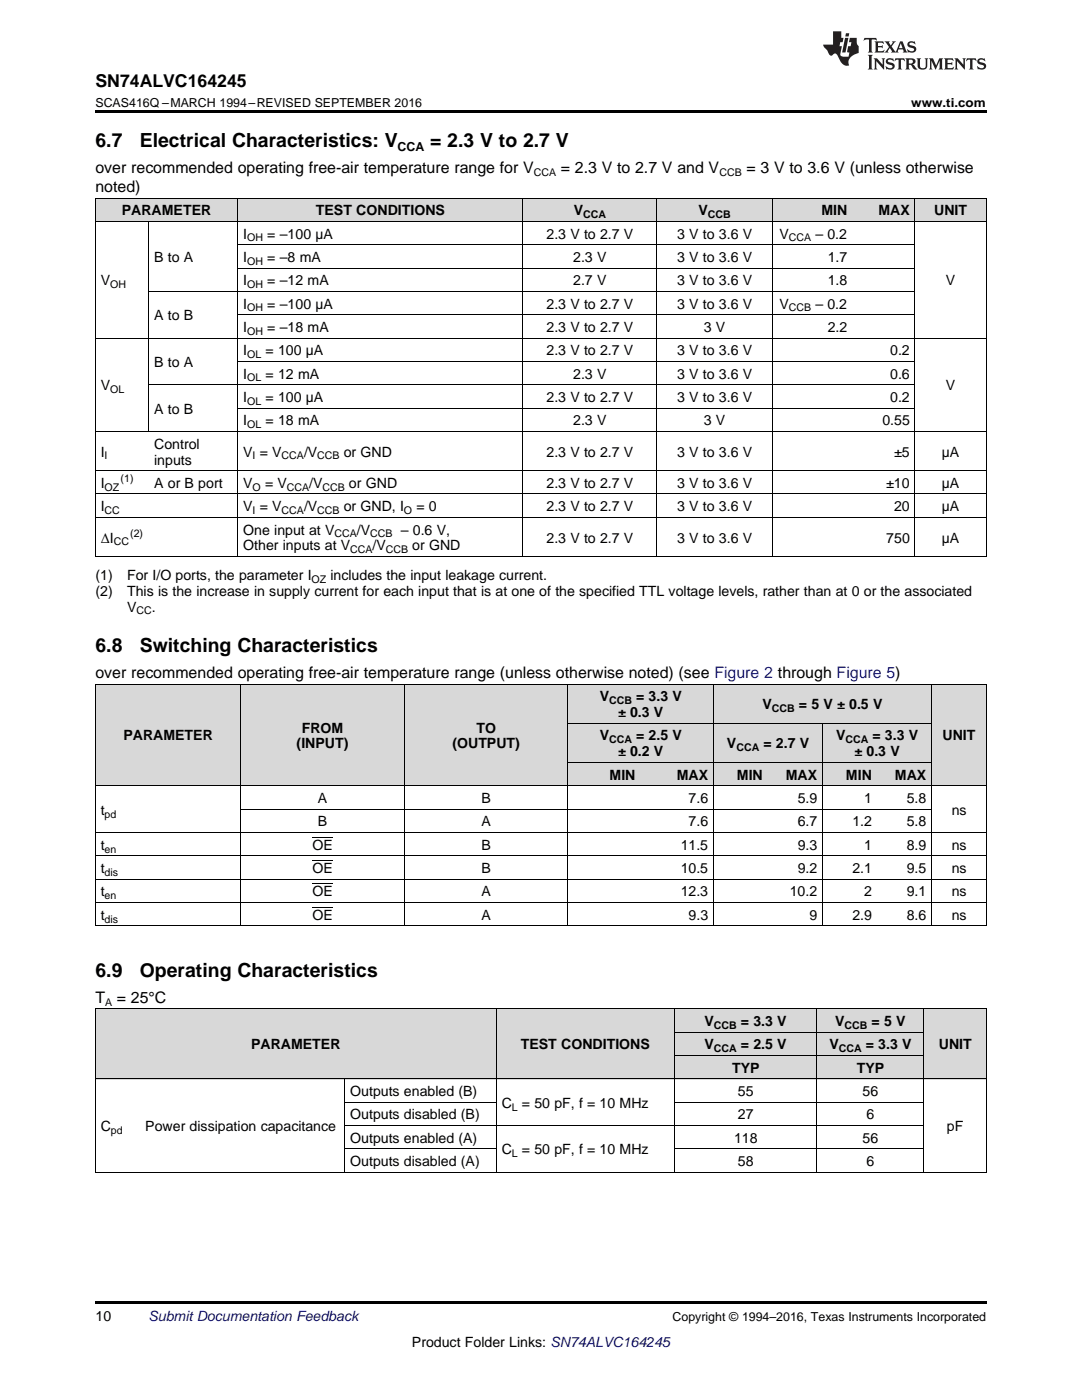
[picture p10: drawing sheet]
<svg xmlns="http://www.w3.org/2000/svg" width="216mm" height="279mm" viewBox="0 0 216 279" stroke-linecap="round" stroke-linejoin="round" font-family="sans-serif">
<defs><g id="words">
<g font-size="3.9">
<text x="19" y="29.3">6.7</text>
<text x="27.9" y="29.3">Electrical Characteristics: V</text>
<text x="85.8" y="29.3">= 2.3 V to 2.7 V</text>
<text x="19" y="130.1">6.8</text>
<text x="27.9" y="130.1">Switching Characteristics</text>
<text x="19" y="195">6.9</text>
<text x="27.9" y="195">Operating Characteristics</text>
</g>
<text font-size="3.5" x="19" y="17.3">SN74ALVC164245</text>
<g font-size="3.2">
<text x="19" y="34.4">over recommended operating free-air temperature range for V</text>
<text x="111.9" y="34.4">= 2.3 V to 2.7 V and V</text>
<text x="148.9" y="34.4">= 3 V to 3.6 V (unless otherwise</text>
<text x="19" y="38.3">noted)</text>
<text x="19" y="135.3">over recommended operating free-air temperature range (unless otherwise noted) (see Figure 2 through Figure 5)</text>
<text x="19" y="200.1">T</text>
<text x="23.3" y="200.1">= 25°C</text>
</g>
<g font-size="2.8">
<text x="24.3" y="43">PARAMETER</text>
<text x="48.5" y="47.6">I</text>
<text x="53.3" y="47.6">= –100 µA</text>
<text x="63" y="43">TEST CONDITIONS</text>
<text x="109" y="47.6">2.3 V to 2.7 V</text>
<text x="114.5" y="43">V</text>
<text x="135.1" y="47.6">3 V to 3.6 V</text>
<text x="139.3" y="43">V</text>
<text x="155.5" y="47.6">V</text>
<text x="162.7" y="47.6">– 0.2</text>
<text x="163.9" y="43">MIN</text>
<text x="175.3" y="43">MAX</text>
<text x="186.4" y="43">UNIT</text>
<text x="30.8" y="52.3">B to A</text>
<text x="48.5" y="52.3">I</text>
<text x="53.3" y="52.3">= –8 mA</text>
<text x="114.4" y="52.3">2.3 V</text>
<text x="135.1" y="52.3">3 V to 3.6 V</text>
<text x="165.2" y="52.3">1.7</text>
<text x="20.1" y="56.9">V</text>
<text x="48.5" y="56.9">I</text>
<text x="53.3" y="56.9">= –12 mA</text>
<text x="114.4" y="56.9">2.7 V</text>
<text x="135.1" y="56.9">3 V to 3.6 V</text>
<text x="165.2" y="56.9">1.8</text>
<text x="188.7" y="56.9">V</text>
<text x="30.8" y="63.9">A to B</text>
<text x="48.5" y="61.6">I</text>
<text x="53.3" y="61.6">= –100 µA</text>
<text x="109" y="61.6">2.3 V to 2.7 V</text>
<text x="135.1" y="61.6">3 V to 3.6 V</text>
<text x="155.5" y="61.6">V</text>
<text x="162.7" y="61.6">– 0.2</text>
<text x="48.5" y="66.3">I</text>
<text x="48.5" y="70.9">I</text>
<text x="53" y="70.9">= 100 µA</text>
<text x="53.3" y="66.3">= –18 mA</text>
<text x="109" y="66.3">2.3 V to 2.7 V</text>
<text x="109" y="70.9">2.3 V to 2.7 V</text>
<text x="135.1" y="70.9">3 V to 3.6 V</text>
<text x="140.4" y="66.3">3 V</text>
<text x="165.2" y="66.3">2.2</text>
<text x="177.6" y="70.9">0.2</text>
<text x="20.1" y="77.9">V</text>
<text x="30.8" y="73.2">B to A</text>
<text x="48.5" y="75.6">I</text>
<text x="53" y="75.6">= 12 mA</text>
<text x="114.4" y="75.6">2.3 V</text>
<text x="135.1" y="75.6">3 V to 3.6 V</text>
<text x="177.6" y="75.6">0.6</text>
<text x="188.7" y="77.9">V</text>
<text x="30.8" y="82.5">A to B</text>
<text x="48.5" y="80.2">I</text>
<text x="53" y="80.2">= 100 µA</text>
<text x="109" y="80.2">2.3 V to 2.7 V</text>
<text x="135.1" y="80.2">3 V to 3.6 V</text>
<text x="177.6" y="80.2">0.2</text>
<text x="30.8" y="89.5">Control</text>
<text x="48.5" y="84.9">I</text>
<text x="53" y="84.9">= 18 mA</text>
<text x="114.4" y="84.9">2.3 V</text>
<text x="140.4" y="84.9">3 V</text>
<text x="176.1" y="84.9">0.55</text>
<text x="20.1" y="91.1">I</text>
<text x="30.8" y="92.7">inputs</text>
<text x="48.5" y="91.1">V = V</text>
<text x="60.7" y="91.1">/V</text>
<text x="68.6" y="91.1">or GND</text>
<text x="109" y="91.1">2.3 V to 2.7 V</text>
<text x="135.1" y="91.1">3 V to 3.6 V</text>
<text x="178.4" y="91.1">±5</text>
<text x="187.9" y="91.1">µA</text>
<text x="20.1" y="97.4">I</text>
<text x="30.8" y="97.4">A or B port</text>
<text x="48.5" y="97.4">V</text>
<text x="52.9" y="97.4">= V</text>
<text x="61.7" y="97.4">/V</text>
<text x="69.6" y="97.4">or GND</text>
<text x="109" y="97.4">2.3 V to 2.7 V</text>
<text x="135.1" y="97.4">3 V to 3.6 V</text>
<text x="176.8" y="97.4">±10</text>
<text x="187.9" y="97.4">µA</text>
<text x="20.1" y="102">I</text>
<text x="48.5" y="102">V = V</text>
<text x="48.5" y="106.7">One input at V</text>
<text x="60.7" y="102">/V</text>
<text x="68.6" y="102">or GND, I</text>
<text x="71.2" y="106.7">/V</text>
<text x="80" y="106.7">– 0.6 V,</text>
<text x="83.1" y="102">= 0</text>
<text x="109" y="102">2.3 V to 2.7 V</text>
<text x="135.1" y="102">3 V to 3.6 V</text>
<text x="178.4" y="102">20</text>
<text x="187.9" y="102">µA</text>
<text x="20.1" y="108.3">ΔI</text>
<text x="48.5" y="109.9">Other inputs at V</text>
<text x="74.4" y="109.9">/V</text>
<text x="82.3" y="109.9">or GND</text>
<text x="109" y="108.3">2.3 V to 2.7 V</text>
<text x="135.1" y="108.3">3 V to 3.6 V</text>
<text x="176.8" y="108.3">750</text>
<text x="187.9" y="108.3">µA</text>
<text x="19" y="115.7">(1)</text>
<text x="19" y="118.9">(2)</text>
<text x="25.4" y="115.7">For I/O ports, the parameter I</text>
<text x="25.4" y="118.9">This is the increase in supply current for each input that is at one of the specified TTL voltage levels, rather than at 0 or the associated</text>
<text x="65.9" y="115.7">includes the input leakage current.</text>
<text x="25.4" y="122.1">V</text>
<text x="30.3" y="122.1">.</text>
<text x="119.7" y="139.9">V</text>
<text x="123.4" y="143.1">± 0.3 V</text>
<text x="126.9" y="139.9">=</text>
<text x="129.4" y="139.9">3.3 V</text>
<text x="152.2" y="141.5">V</text>
<text x="159.4" y="141.5">= 5</text>
<text x="164.3" y="141.5">V ± 0.5 V</text>
<text x="24.6" y="147.8">PARAMETER</text>
<text x="59.2" y="149.4">(INPUT)</text>
<text x="60.2" y="146.2">FROM</text>
<text x="90.3" y="149.4">(OUTPUT)</text>
<text x="95.1" y="146.2">TO</text>
<text x="119.7" y="147.8">V</text>
<text x="126.9" y="147.8">=</text>
<text x="129.4" y="147.8">2.5 V</text>
<text x="145.1" y="149.4">V</text>
<text x="152.3" y="149.4">=</text>
<text x="154.8" y="149.4">2.7 V</text>
<text x="166.8" y="147.8">V</text>
<text x="174.1" y="147.8">=</text>
<text x="176.6" y="147.8">3.3 V</text>
<text x="188.1" y="147.8">UNIT</text>
<text x="121.6" y="155.6">MIN</text>
<text x="123.4" y="151">± 0.2 V</text>
<text x="135" y="155.6">MAX</text>
<text x="147" y="155.6">MIN</text>
<text x="156.8" y="155.6">MAX</text>
<text x="168.8" y="155.6">MIN</text>
<text x="170.5" y="151">± 0.3 V</text>
<text x="178.6" y="155.6">MAX</text>
<text x="63.4" y="160.3">A</text>
<text x="96.1" y="160.3">B</text>
<text x="137.4" y="160.3">7.6</text>
<text x="159.2" y="160.3">5.9</text>
<text x="172.4" y="160.3">1</text>
<text x="180.9" y="160.3">5.8</text>
<text x="20.1" y="162.6">t</text>
<text x="63.4" y="164.9">B</text>
<text x="96.1" y="164.9">A</text>
<text x="137.4" y="164.9">7.6</text>
<text x="159.2" y="164.9">6.7</text>
<text x="170.1" y="164.9">1.2</text>
<text x="180.9" y="164.9">5.8</text>
<text x="189.9" y="162.6">ns</text>
<text x="20.1" y="169.6">t</text>
<text x="62.3" y="169.6">OE</text>
<text x="96.1" y="169.6">B</text>
<text x="135.8" y="169.6">11.5</text>
<text x="159.2" y="169.6">9.3</text>
<text x="172.4" y="169.6">1</text>
<text x="180.9" y="169.6">8.9</text>
<text x="189.9" y="169.6">ns</text>
<text x="20.1" y="174.2">t</text>
<text x="20.1" y="178.9">t</text>
<text x="62.3" y="174.2">OE</text>
<text x="62.3" y="178.9">OE</text>
<text x="96.1" y="174.2">B</text>
<text x="96.1" y="178.9">A</text>
<text x="135.8" y="174.2">10.5</text>
<text x="135.8" y="178.9">12.3</text>
<text x="157.6" y="178.9">10.2</text>
<text x="159.2" y="174.2">9.2</text>
<text x="170.1" y="174.2">2.1</text>
<text x="172.4" y="178.9">2</text>
<text x="180.9" y="174.2">9.5</text>
<text x="180.9" y="178.9">9.1</text>
<text x="189.9" y="174.2">ns</text>
<text x="189.9" y="178.9">ns</text>
<text x="20.1" y="183.6">t</text>
<text x="62.3" y="183.6">OE</text>
<text x="96.1" y="183.6">A</text>
<text x="137.4" y="183.6">9.3</text>
<text x="161.5" y="183.6">9</text>
<text x="170.1" y="183.6">2.9</text>
<text x="180.9" y="183.6">8.6</text>
<text x="189.9" y="183.6">ns</text>
<text x="50.1" y="209.4">PARAMETER</text>
<text x="103.9" y="209.4">TEST CONDITIONS</text>
<text x="140.6" y="204.8">V</text>
<text x="140.6" y="209.4">V</text>
<text x="147.8" y="204.8">= 3.3 V</text>
<text x="147.8" y="209.4">= 2.5 V</text>
<text x="165.5" y="209.4">V</text>
<text x="166.7" y="204.8">V</text>
<text x="172.8" y="209.4">= 3.3 V</text>
<text x="173.9" y="204.8">= 5 V</text>
<text x="187.3" y="209.4">UNIT</text>
<text x="146.1" y="214.1">TYP</text>
<text x="171" y="214.1">TYP</text>
<text x="69.9" y="218.8">Outputs enabled (B)</text>
<text x="100.1" y="221.1">C</text>
<text x="104.1" y="221.1">= 50 pF, f = 10 MHz</text>
<text x="147.2" y="218.8">55</text>
<text x="172.1" y="218.8">56</text>
<text x="20.1" y="225.7">C</text>
<text x="29" y="225.7">Power dissipation capacitance</text>
<text x="69.9" y="223.4">Outputs disabled (B)</text>
<text x="147.2" y="223.4">27</text>
<text x="172.9" y="223.4">6</text>
<text x="188.9" y="225.7">pF</text>
<text x="69.9" y="228.1">Outputs enabled (A)</text>
<text x="69.9" y="232.7">Outputs disabled (A)</text>
<text x="100.1" y="230.4">C</text>
<text x="104.1" y="230.4">= 50 pF, f = 10 MHz</text>
<text x="146.5" y="228.1">118</text>
<text x="147.2" y="232.7">58</text>
<text x="172.1" y="228.1">56</text>
<text x="172.9" y="232.7">6</text>
<text x="19" y="263.6">10</text>
<text x="82.2" y="268.9">Product Folder Links: SN74ALVC164245</text>
</g>
<text font-size="2.8" fill="#0000c8" x="29.6" y="263.6">Submit Documentation Feedback</text>
<g font-size="2.5">
<text x="19" y="21.4">SCAS416Q –MARCH 1994–REVISED SEPTEMBER 2016</text>
<text x="181.8" y="21.4">www.ti.com</text>
<text x="79.3" y="30.1">CCA</text>
<text x="134.2" y="263.6">Copyright © 1994–2016, Texas Instruments Incorporated</text>
</g>
<g font-size="2.1">
<text x="106.5" y="35.1">CCA</text>
<text x="143.5" y="35.1">CCB</text>
<text x="116.3" y="43.5">CCA</text>
<text x="141.2" y="43.5">CCB</text>
<text x="49.3" y="48.2">OH</text>
<text x="49.3" y="52.8">OH</text>
<text x="157.4" y="48.2">CCA</text>
<text x="22" y="57.5">OH</text>
<text x="49.3" y="57.5">OH</text>
<text x="49.3" y="62.2">OH</text>
<text x="157.4" y="62.2">CCB</text>
<text x="49.3" y="66.8">OH</text>
<text x="49.3" y="71.5">OL</text>
<text x="49.3" y="76.1">OL</text>
<text x="22" y="78.5">OL</text>
<text x="49.3" y="80.8">OL</text>
<text x="49.3" y="85.4">OL</text>
<text x="20.9" y="91.7">I</text>
<text x="50.4" y="91.7">I</text>
<text x="56.2" y="91.7">CCA</text>
<text x="63.3" y="91.7">CCB</text>
<text x="20.9" y="97.9">OZ</text>
<text x="24.1" y="96.2">(1)</text>
<text x="50.4" y="97.9">O</text>
<text x="57.3" y="97.9">CCA</text>
<text x="64.3" y="97.9">CCB</text>
<text x="20.9" y="102.6">CC</text>
<text x="26" y="107.1">(2)</text>
<text x="50.4" y="102.6">I</text>
<text x="56.2" y="102.6">CCA</text>
<text x="63.3" y="102.6">CCB</text>
<text x="66.7" y="107.2">CCA</text>
<text x="73.8" y="107.2">CCB</text>
<text x="80.6" y="102.6">O</text>
<text x="22.7" y="108.8">CC</text>
<text x="69.9" y="110.4">CCA</text>
<text x="77" y="110.4">CCB</text>
<text x="62.2" y="116.3">OZ</text>
<text x="27.3" y="122.6">CC</text>
<text x="121.5" y="140.5">CCB</text>
<text x="154" y="142.1">CCB</text>
<text x="121.5" y="148.3">CCA</text>
<text x="146.9" y="149.9">CCA</text>
<text x="168.7" y="148.3">CCA</text>
<text x="20.9" y="163.2">pd</text>
<text x="20.9" y="170.1">en</text>
<text x="20.9" y="174.8">dis</text>
<text x="20.9" y="179.5">en</text>
<text x="20.9" y="184.1">dis</text>
<text x="21" y="200.8">A</text>
<text x="142.5" y="205.4">CCB</text>
<text x="168.5" y="205.4">CCB</text>
<text x="142.5" y="210">CCA</text>
<text x="167.4" y="210">CCA</text>
<text x="102.1" y="221.7">L</text>
<text x="22.1" y="226.3">pd</text>
<text x="102.1" y="231">L</text>
</g>
</g></defs>
<g fill="#d8d8d8">
<path d="M19 201.4h8.9v14h-8.9z"/>
<path d="M27.9 201.4h40.9v14h-40.9z"/>
<path d="M68.8 201.4h30.3v14h-30.3z"/>
<path d="M99.1 201.4h17.7v14h-17.7z"/>
<path d="M116.8 201.4h17.8v14h-17.8z"/>
<path d="M184.4 201.4h12.4v14h-12.4z"/>
<path d="M134.6 210.7h28.5v4.7h-28.5z"/>
<path d="M163.1 210.7h21.3v4.7h-21.3z"/>
<path d="M134.6 206.1h28.5v4.6h-28.5z"/>
<path d="M163.1 206.1h21.3v4.6h-21.3z"/>
<path d="M134.6 201.4h28.5v4.7h-28.5z"/>
<path d="M163.1 201.4h21.3v4.7h-21.3z"/>
<path d="M19 136.6h29v20.3h-29z"/>
<path d="M48 136.6h32.7v20.3h-32.7z"/>
<path d="M80.7 136.6h32.7v20.3h-32.7z"/>
<path d="M185.9 136.6h10.9v20.3h-10.9z"/>
<path d="M113.4 152.2h14.5v4.7h-14.5z"/>
<path d="M127.9 152.2h14.5v4.7h-14.5z"/>
<path d="M142.4 152.2h10.9v4.7h-10.9z"/>
<path d="M153.3 152.2h10.9v4.7h-10.9z"/>
<path d="M164.2 152.2h10.8v4.7h-10.8z"/>
<path d="M175 152.2h10.9v4.7h-10.9z"/>
<path d="M113.4 144.4h14.5v7.8h-14.5z"/>
<path d="M127.9 144.4h14.5v7.8h-14.5z"/>
<path d="M142.4 144.4h10.9v7.8h-10.9z"/>
<path d="M153.3 144.4h10.9v7.8h-10.9z"/>
<path d="M164.2 144.4h10.8v7.8h-10.8z"/>
<path d="M175 144.4h10.9v7.8h-10.9z"/>
<path d="M113.4 136.6h14.5v7.8h-14.5z"/>
<path d="M127.9 136.6h14.5v7.8h-14.5z"/>
<path d="M142.4 136.6h10.9v7.8h-10.9z"/>
<path d="M153.3 136.6h10.9v7.8h-10.9z"/>
<path d="M164.2 136.6h10.8v7.8h-10.8z"/>
<path d="M175 136.6h10.9v7.8h-10.9z"/>
<path d="M19 39.6h10.7v4.6h-10.7z"/>
<path d="M29.7 39.6h17.8v4.6h-17.8z"/>
<path d="M47.5 39.6h56.9v4.6h-56.9z"/>
<path d="M104.4 39.6h26.7v4.6h-26.7z"/>
<path d="M131.1 39.6h23.1v4.6h-23.1z"/>
<path d="M154.2 39.6h16v4.6h-16z"/>
<path d="M170.2 39.6h12.4v4.6h-12.4z"/>
<path d="M182.6 39.6h14.2v4.6h-14.2z"/>
</g>
<g fill="#000">
<path d="M19 22h177.8v.5h-177.8zM19 111.1h.2zM47.4 111.1h.1zM104.3 111.1h.1zM131 111.1h.1zM154.1 111.1h.1zM170.1 111.1h.1zM182.5 111.1h.1zM196.7 111.1h.1zM19 184.8h.2zM80.6 184.8h.1zM113.3 184.8h.1z"/>
<path d="M127.8 184.8h.1zM142.3 184.8h.1zM153.2 184.8h.1zM164.1 184.8h.1zM174.9 184.8h.1zM185.8 184.8h.1zM196.7 184.8h.1zM19 259.7h177.8v.5h-177.8z"/>
</g>
<g fill="none" stroke="#000" stroke-width=".2">
<path d="M19 39.5h177.8M19.1 39.5v71.6M47.4 39.5v71.6M104.3 39.5v71.6M131 39.5v71.6M154.1 39.5v71.6M182.5 39.5v71.6M196.8 39.5v71.6M19 44.2h177.8M29.7 44.2v41.9M29.7 58.2h152.9M47.5 53.5h135.1"/>
<path d="M47.5 48.8h135.1M19 67.5h177.8M29.7 76.8h152.9M47.5 72.1h135.1M47.5 62.8h135.1M19 98.6h177.8M19 93.9h177.8M19 86.1h177.8M47.5 81.4h135.1M19 111.1h177.8M19 103.2h177.8M19 136.5h177.8"/>
<path d="M19.1 136.5v48.3M48 136.5v48.3M80.7 136.5v48.3M113.3 136.5v48.3M142.4 136.5v48.3M185.9 136.5v48.3M196.8 136.5v48.3M19 156.8h177.8M113.4 152.2h72.5M113.4 144.3h72.5M164.1 144.4v40.4M19 175.5h177.8"/>
<path d="M19 170.8h177.8M19 166.1h177.8M48 161.5h137.9M19 184.8h177.8M19 180.1h177.8M19 215.3h177.8M19 201.3h177.8M19.1 201.4v32.6M68.8 215.4v18.6M68.8 220h30.2M99 201.4v32.6M134.6 201.4v32.6"/>
<path d="M134.6 220h49.8M134.6 210.7h49.8M134.6 206h49.8M163 201.4v32.6M184.3 201.4v32.6M196.8 201.4v32.6M19 233.9h177.8M68.8 229.3h30.2M68.8 224.6h115.6M134.6 229.3h49.8"/>
</g>
<g fill="#231f20">
<path d="M172.5 7.6l-.1 .5 .4-.2h.6v.1v2.1l-.2 .4h.9l-.2-.4v-2.1l.1-.1h.5l.5 .2-.2-.5zM174.5 8.3l.2 .3v1.5l-.2 .4h1.8l.2-.6a1.04 1.04 0 0 1-1.3 .2v-.7h.6l.3 .2v-.6l-.3 .2h-.6v-.6l.8-.1 .4 .3-.2-.5zM176.5 8.3l.9 1.1-.9 1.1h.8l-.2-.2 .4-.7 .5 .7-.2 .2h1.5l-.2-.2 .2-.4h.9l.1 .4-.2 .2h1l-.3-.3-.7-1.9h-.5l-.9 2-.8-1 .9-1h-.8l.1 .3-.4 .5-.3-.6 .1-.2zM179.7 8.6l.4 1h-.7zM181.3 8.4a.63 .63 0 0 0-.2 .7 .63 .63 0 0 0 .6 .4l.6 .2 .1 .2a.75 .75 0 0 1-.7 .4 .75 .75 0 0 1-.6-.5l.1 .7 .1-.1a1.11 1.11 0 0 0 1.5-.6 1.13 1.13 0 0 0-1.2-.8l-.1-.4a1.04 1.04 0 0 1 1.2 .2l-.2-.5-.2 .1-.4-.2zM173.2 10.9l.2 .4v2.2l-.2 .4h1l-.3-.4v-2.2l.3-.4zM174.3 11.6l.3 .4v1.5l-.3 .4h.8l-.2-.4v-1.3l1.5 1.7v-1.9l.2-.4h-.7l.2 .4v.9l-1.1-1.3zM177 11.8a.62 .62 0 0 0-.2 .7 .62 .62 0 0 0 .6 .4l.6 .1 .1 .3a.76 .76 0 0 1-.7 .3 .76 .76 0 0 1-.7-.4l.2 .7 .1-.1a1.11 1.11 0 0 0 1.5-.6 1.13 1.13 0 0 0-1.2-.8l-.1-.4a1.04 1.04 0 0 1 1.2 .2l-.2-.6-.2 .1-.5-.1zM178.7 11.6l-.2 .6a.61 .61 0 0 1 .8-.3v1.6l-.2 .4h.9l-.2-.4v-1.6a.63 .63 0 0 1 .7 .3l-.1-.6zM180.6 11.6l.3 .4v1.5l-.3 .4h1l-.2-.2-.1-.8 .6 .2a.76 .76 0 0 0 1.2 .7l-1-1a.58 .58 0 0 0 .6-.5 .58 .58 0 0 0-.5-.6zM181.4 11.9h.1a.45 .45 0 0 1 .5 .1 .45 .45 0 0 1 .1 .5l-.8 .2zM182.9 11.6l.2 .2a2.17 2.17 0 0 0 .3 1.9 .99 .99 0 0 0 1.6-.6v-1.1l.2-.4h-.7l.2 .2a1.92 1.92 0 0 1-.2 1.8 .6 .6 0 0 1-.9-.5v-1.1l.2-.4zM185.4 11.6l.2 .4v1.5l-.2 .4h.7l-.2-.4v-1.4l.8 1.8 .8-1.8v1.4l-.2 .4h.9l-.2-.4v-1.5l.2-.4h-.8l-.6 1.5-.6-1.5zM188.4 11.6l.2 .4v1.5l-.2 .4h1.8l.1-.6a1.04 1.04 0 0 1-1.2 .1v-.6h.5l.4 .2v-.6l-.4 .2h-.5v-.7h.8l.3 .3-.1-.6zM190.5 11.6l.2 .4v1.5l-.2 .4h.7l-.2-.4v-1.3l1.5 1.7v-1.9l.2-.4h-.7l.2 .4v.9l-1.1-1.3zM192.9 11.6l-.1 .6a.61 .61 0 0 1 .7-.3l.1 1.6-.3 .4h1l-.3-.4 .1-1.6a.63 .63 0 0 1 .7 .3l-.1-.6zM195.2 11.8a.62 .62 0 0 0-.2 .7 .62 .62 0 0 0 .6 .4l.6 .1 .1 .3a.76 .76 0 0 1-.7 .3 .76 .76 0 0 1-.6-.4l.1 .7 .1-.1a1.11 1.11 0 0 0 1.6-.6 1.13 1.13 0 0 0-1.3-.8l-.1-.4a1.04 1.04 0 0 1 1.2 .2l-.1-.6-.2 .1-.5-.1z"/>
<path d="M166.2 6.3v2.6h-1.9v.4l.8 .9a.91 .91 0 0 0 1 .8 .56 .56 0 0 1 .5-.3 .56 .56 0 0 1 .5 .3l.4 .8a1.53 1.53 0 0 0 1.9 1.2 1.54 1.54 0 0 1 1-2.1l.9-.3v-1.4a1.52 1.52 0 0 1-.4-1.6h-1.3l-.2 .8h.5l-.2 .8h-.5l-.1 1v.2l.4 .1-.2 .8a1.93 1.93 0 0 1-1.6-.3l.3-1.8h-.5l.2-.8h.4l.2-.8h-.4v-1.3zM168.6 7.6l-.6 2.9h.7l.6-2.9zM168.8 6.6l-.1 .7h.6l.2-.7z"/>
</g>
<path d="M62.3 176.4h4.1M62.3 171.7h4.1M62.3 167.1h4.1M62.3 181.1h4.1" fill="none" stroke="#000" stroke-width=".2"/>
<use href="#words"/>
</svg>
